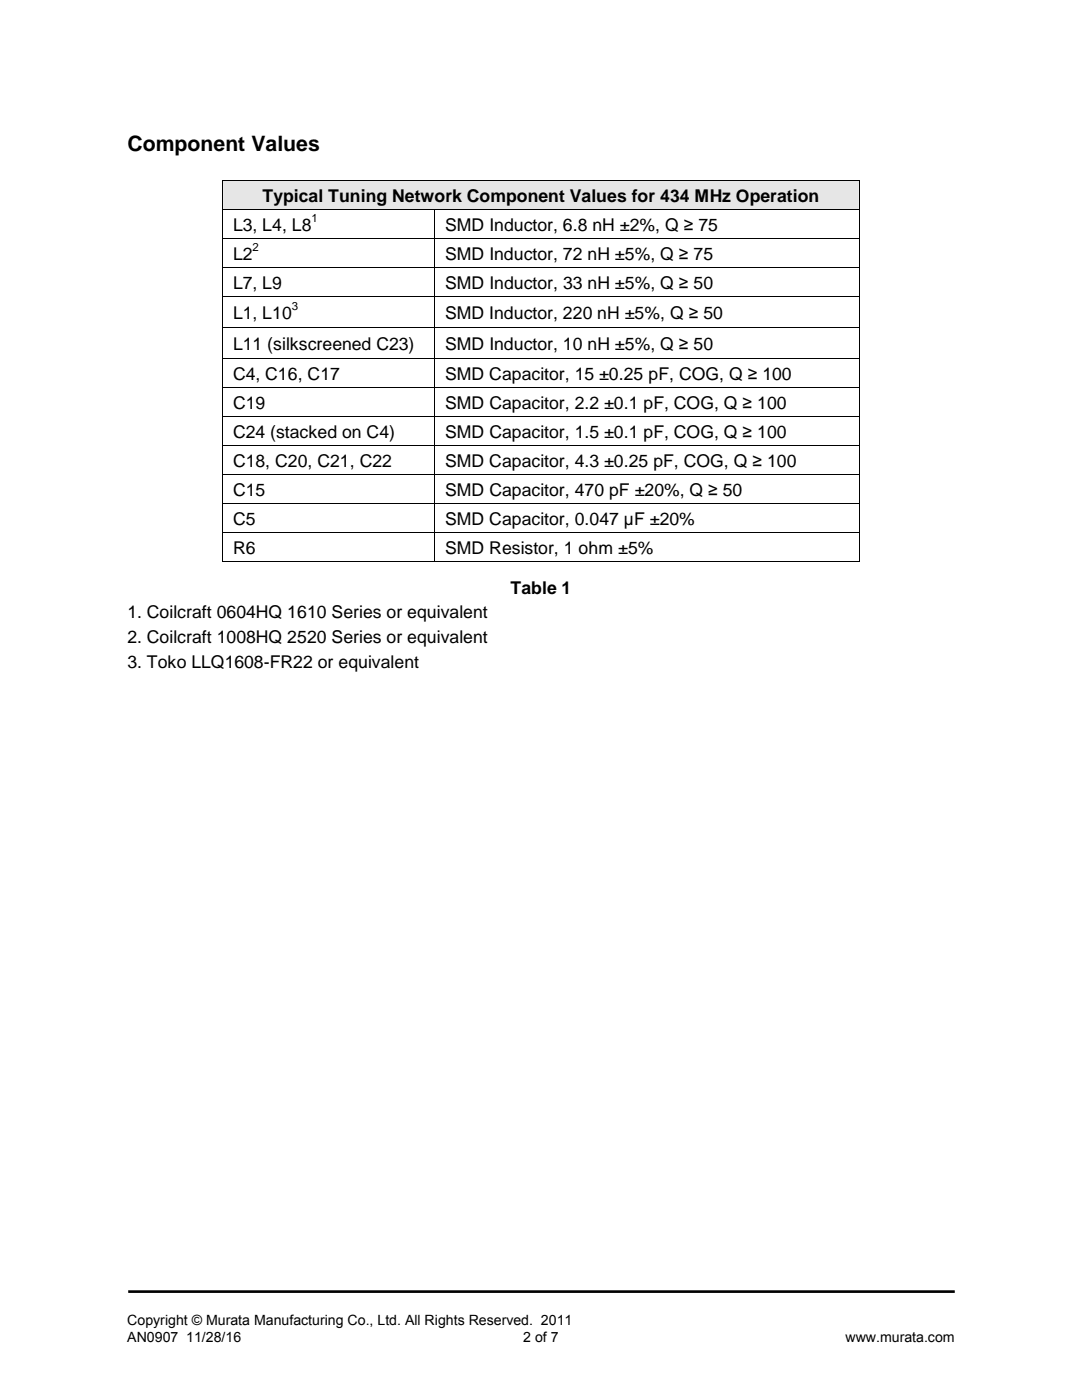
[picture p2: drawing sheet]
<svg xmlns="http://www.w3.org/2000/svg" width="216mm" height="279mm" viewBox="0 0 216 279" stroke-linecap="round" stroke-linejoin="round" font-family="sans-serif">
<defs><g id="words">
<text font-size="4.2" x="25.4" y="30.1">Component Values</text>
<g font-size="3.5">
<text x="52.4" y="40.4">Typical Tuning Network Component Values for 434 MHz Operation</text>
<text x="46.5" y="46.1">L3, L4, L8</text>
<text x="88.8" y="46.1">SMD Inductor, 6.8 nH ±2%, Q ≥ 75</text>
<text x="46.5" y="51.9">L2</text>
<text x="88.8" y="51.9">SMD Inductor, 72 nH ±5%, Q ≥ 75</text>
<text x="46.5" y="57.7">L7, L9</text>
<text x="88.8" y="57.7">SMD Inductor, 33 nH ±5%, Q ≥ 50</text>
<text x="46.5" y="63.7">L1, L10</text>
<text x="88.8" y="63.8">SMD Inductor, 220 nH ±5%, Q ≥ 50</text>
<text x="46.5" y="69.8">L11 (silkscreened C23)</text>
<text x="88.8" y="69.9">SMD Inductor, 10 nH ±5%, Q ≥ 50</text>
<text x="46.5" y="75.8">C4, C16, C17</text>
<text x="88.8" y="75.8">SMD Capacitor, 15 ±0.25 pF, COG, Q ≥ 100</text>
<text x="46.5" y="81.6">C19</text>
<text x="88.8" y="81.6">SMD Capacitor, 2.2 ±0.1 pF, COG, Q ≥ 100</text>
<text x="46.5" y="87.4">C24 (stacked on C4)</text>
<text x="88.8" y="87.4">SMD Capacitor, 1.5 ±0.1 pF, COG, Q ≥ 100</text>
<text x="46.5" y="93.1">C18, C20, C21, C22</text>
<text x="88.8" y="93.1">SMD Capacitor, 4.3 ±0.25 pF, COG, Q ≥ 100</text>
<text x="46.5" y="98.9">C15</text>
<text x="88.8" y="98.9">SMD Capacitor, 470 pF ±20%, Q ≥ 50</text>
<text x="46.5" y="104.7">C5</text>
<text x="88.8" y="104.7">SMD Capacitor, 0.047 µF ±20%</text>
<text x="46.5" y="110.5">R6</text>
<text x="88.8" y="110.5">SMD Resistor, 1 ohm ±5%</text>
<text x="101.9" y="118.6">Table 1</text>
<text x="25.4" y="123.4">1. Coilcraft 0604HQ 1610 Series or equivalent</text>
<text x="25.4" y="128.3">2. Coilcraft 1008HQ 2520 Series or equivalent</text>
<text x="25.4" y="133.2">3. Toko LLQ1608-FR22 or equivalent</text>
</g>
<g font-size="2.8">
<text x="25.4" y="264.5">Copyright © Murata Manufacturing Co., Ltd. All Rights Reserved. 2011</text>
<text x="25.4" y="267.9">AN0907 11/28/16</text>
<text x="104.4" y="267.9">2 of 7</text>
<text x="168.7" y="267.9">www.murata.com</text>
</g>
<g font-size="2.3">
<text x="62.2" y="44.4">1</text>
<text x="50.4" y="50.2">2</text>
<text x="58.2" y="61.9">3</text>
</g>
</g></defs>
<path d="M25.6 257.8h164.9" fill="none" stroke="#000" stroke-width=".53"/>
<g fill="#e6e6e6">
<path d="M44.5 36.2h126.9v5.6h-126.9z"/>
<path d="M46.5 36.7h122.9v4.6h-122.9z"/>
</g>
<path d="M44.4 36h.1v.7h-.1zM44.4 36h.1v.2h-.1z" fill="#000"/>
<path d="M44.5 36.1h126.9" fill="none" stroke="#000" stroke-width=".2"/>
<path d="M44.5 36.2h126.9v.5h-126.9z" fill="#e6e6e6"/>
<g fill="#000">
<path d="M171.4 36h.1v.7h-.1zM171.4 36h.1v.2h-.1zM44.4 41.8h.1v.7h-.1zM44.4 47.6h.1v.7h-.1zM44.4 53.4h.1v.7h-.1zM44.4 59.1h.1v.7h-.1zM86.7 42h.2v.5h-.2zM86.7 41.8h.2v.2h-.2zM86.7 47.6h.2v.7h-.2zM86.7 53.4h.2v.7h-.2zM86.7 59.1h.2v.7h-.2zM171.4 41.8h.1v.7h-.1z"/>
<path d="M171.4 47.6h.1v.7h-.1zM171.4 53.4h.1v.7h-.1zM171.4 59.1h.1v.7h-.1zM44.4 65.3h.1v.7h-.1zM44.4 71.4h.1v.7h-.1zM44.4 77.2h.1v.7h-.1zM86.7 65.3h.2v.7h-.2zM86.7 71.4h.2v.7h-.2zM86.7 77.2h.2v.7h-.2zM171.4 65.3h.1v.7h-.1zM171.4 71.4h.1v.7h-.1zM171.4 77.2h.1v.7h-.1z"/>
<path d="M44.4 83h.1v.7h-.1zM44.4 88.8h.1v.6h-.1zM44.4 94.6h.1v.6h-.1zM86.7 83h.2v.7h-.2zM86.7 88.8h.2v.6h-.2zM86.7 94.6h.2v.6h-.2zM171.4 83h.1v.7h-.1zM171.4 88.8h.1v.6h-.1zM171.4 94.6h.1v.6h-.1zM44.4 100.4h.1v.6h-.1zM44.4 106.1h.1v.7h-.1zM44.4 111.9h.1v.2h-.1z"/>
<path d="M86.7 100.4h.2v.6h-.2zM86.7 106.1h.2v.7h-.2zM86.7 111.9h.2v.2h-.2zM171.4 100.4h.1v.6h-.1zM171.4 106.1h.1v.7h-.1zM171.4 111.9h.1v.2h-.1z"/>
</g>
<g fill="none" stroke="#000" stroke-width=".2">
<path d="M44.5 36.7v5.1M171.5 36.7v5.1M44.5 42.5v5.1M44.5 48.3v5.1M44.5 54.1v5M44.5 59.8v5.5M44.5 41.9h42.2M44.5 47.7h42.2M44.5 53.5h42.2M44.5 59.2h42.2M86.8 42.5v5.1M86.8 48.3v5.1"/>
<path d="M86.8 54.1v5M86.8 59.8v5.5M86.9 41.9h84.5M86.9 47.7h84.5M86.9 53.5h84.5M86.9 59.2h84.5M171.5 42.5v5.1M171.5 48.3v5.1M171.5 54.1v5M171.5 59.8v5.5M44.5 66v5.4M44.5 72.1v5.1"/>
<path d="M44.5 77.9v5.1M44.5 65.4h42.2M44.5 71.5h42.2M44.5 77.3h42.2M86.8 66v5.4M86.8 72.1v5.1M86.8 77.9v5.1M86.9 65.4h84.5M86.9 71.5h84.5M86.9 77.3h84.5M171.5 66v5.4M171.5 72.1v5.1"/>
<path d="M171.5 77.9v5.1M44.5 83.7v5.1M44.5 89.4v5.2M44.5 95.2v5.2M44.5 83.1h42.2M44.5 88.9h42.2M44.5 94.7h42.2M86.8 83.7v5.1M86.8 89.4v5.2M86.8 95.2v5.2M86.9 83.1h84.5M86.9 88.9h84.5"/>
<path d="M86.9 94.7h84.5M171.5 83.7v5.1M171.5 89.4v5.2M171.5 95.2v5.2M44.5 101v5.1M44.5 106.8v5.1M44.5 100.5h42.2M44.5 106.2h42.2M44.5 112h42.2M86.8 101v5.1M86.8 106.8v5.1M86.9 100.5h84.5"/>
<path d="M86.9 106.2h84.5M86.9 112h84.5M171.5 101v5.1M171.5 106.8v5.1"/>
</g>
<use href="#words"/>
</svg>
